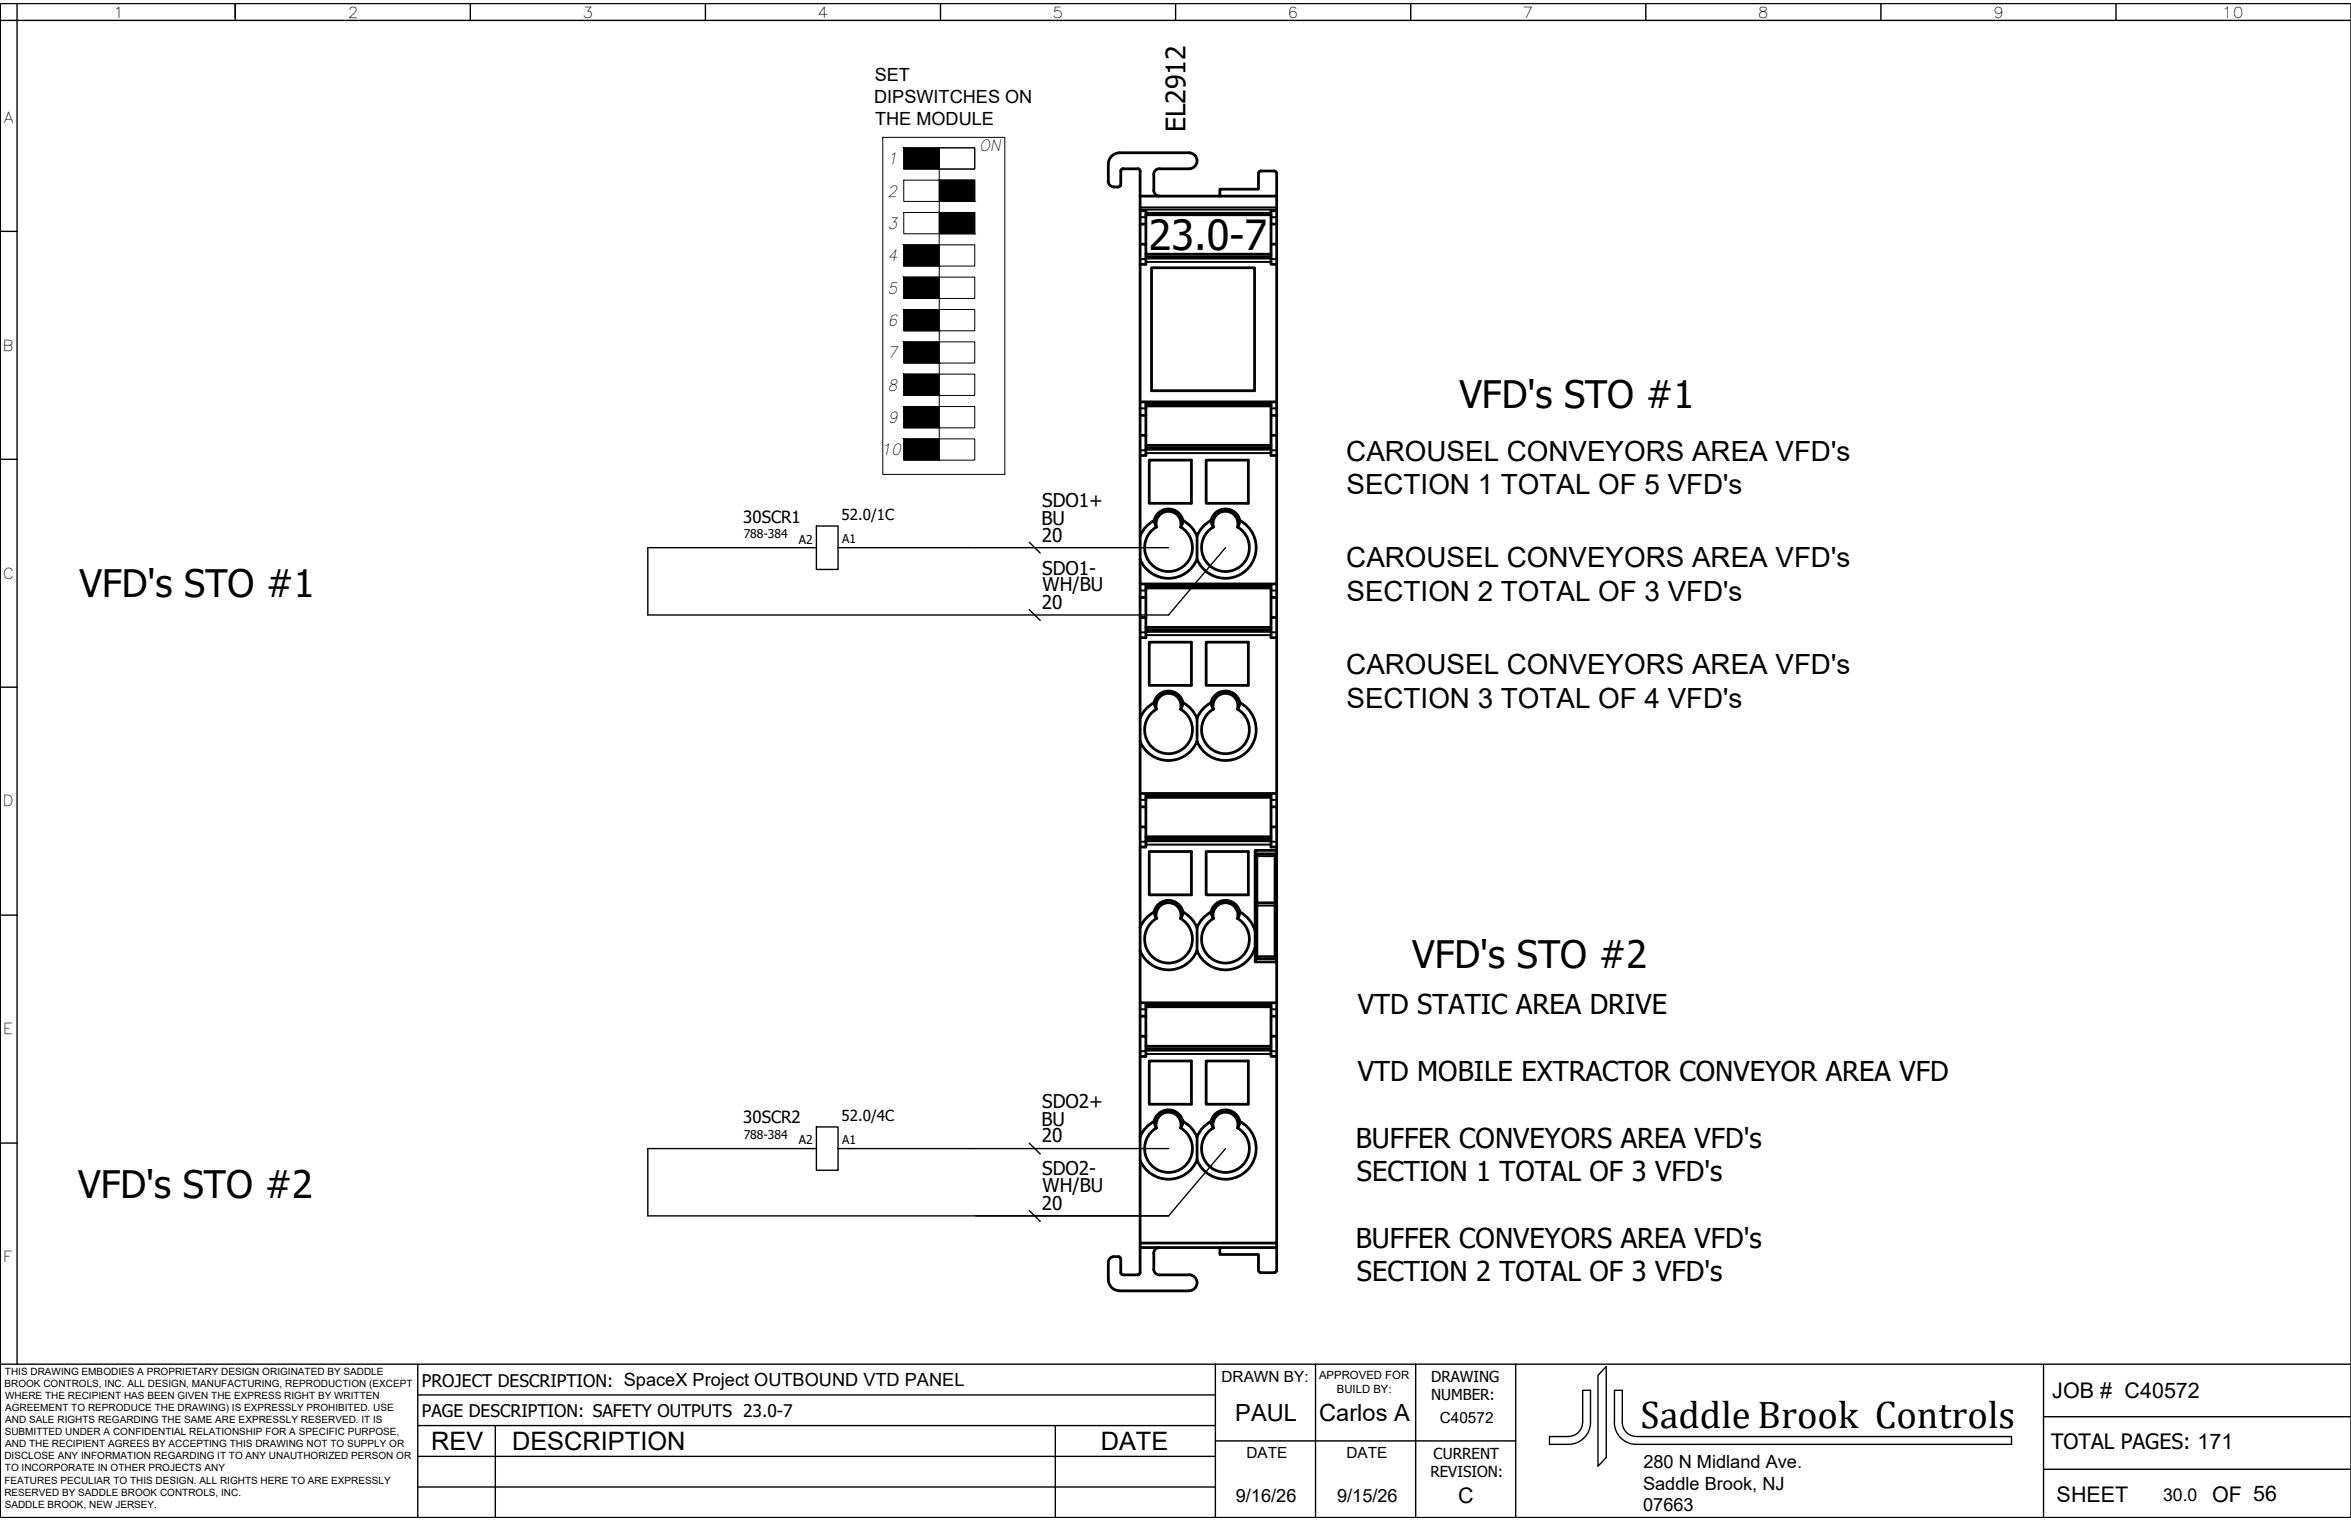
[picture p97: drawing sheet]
<svg xmlns="http://www.w3.org/2000/svg" width="432mm" height="279mm" viewBox="0 0 432 279" stroke-linecap="round" stroke-linejoin="round" font-family="sans-serif">
<defs><g id="words">
<text font-size="7.6" x="211" y="45.9">23.0-7</text>
<text font-size="7.1" x="301.3" y="262.4">Saddle Brook Controls</text>
<g font-size="7">
<text x="268" y="74.9">VFD's STO #1</text>
<text x="14.6" y="109.7">VFD's STO #1</text>
<text x="259.4" y="177.8">VFD's STO #2</text>
<text x="14.4" y="220.1">VFD's STO #2</text>
</g>
<g font-size="5.1">
<text x="247.3" y="84.7">CAROUSEL CONVEYORS AREA VFD's</text>
<text x="247.3" y="90.8">SECTION 1 TOTAL OF 5 VFD's</text>
<text x="247.3" y="104.2">CAROUSEL CONVEYORS AREA VFD's</text>
<text x="247.3" y="110.4">SECTION 2 TOTAL OF 3 VFD's</text>
<text x="247.3" y="123.8">CAROUSEL CONVEYORS AREA VFD's</text>
<text x="247.3" y="130">SECTION 3 TOTAL OF 4 VFD's</text>
</g>
<g font-size="5">
<text x="249.4" y="186.3">VTD STATIC AREA DRIVE</text>
<text x="249.4" y="198.6">VTD MOBILE EXTRACTOR CONVEYOR AREA VFD</text>
<text x="249" y="210.8">BUFFER CONVEYORS AREA VFD's</text>
<text x="249.2" y="217">SECTION 1 TOTAL OF 3 VFD's</text>
<text x="249" y="229.2">BUFFER CONVEYORS AREA VFD's</text>
<text x="249.2" y="235.4">SECTION 2 TOTAL OF 3 VFD's</text>
</g>
<text font-size="4.9" x="217.7" y="24.3" transform="rotate(-90 217.7 24.3)">EL2912</text>
<g font-size="4.7">
<text x="79.2" y="266.3">REV</text>
<text x="94" y="266.4">DESCRIPTION</text>
<text x="202.2" y="266.3">DATE</text>
</g>
<g font-size="4.3">
<text x="226.9" y="261.1">PAUL</text>
<text x="242.3" y="261.1">Carlos A</text>
</g>
<g font-size="4">
<text x="376.9" y="256.8">JOB # C40572</text>
<text x="377.7" y="275.9">SHEET</text>
<text x="406.3" y="275.9">OF 56</text>
</g>
<g font-size="3.9">
<text x="376.7" y="266.3">TOTAL PAGES: 171</text>
<text x="267.8" y="276.1">C</text>
</g>
<g font-size="3.5">
<text x="191.4" y="93.2">SDO1+</text>
<text x="191.3" y="96.4">BU</text>
<text x="191.3" y="99.5">20</text>
<text x="191.4" y="105.5">SDO1-</text>
<text x="191.3" y="111.8">20</text>
<text x="191.5" y="108.6">WH/BU</text>
<text x="191.4" y="203.6">SDO2+</text>
<text x="191.3" y="206.8">BU</text>
<text x="191.3" y="209.9">20</text>
<text x="191.4" y="215.9">SDO2-</text>
<text x="191.5" y="219">WH/BU</text>
<text x="191.3" y="222.2">20</text>
</g>
<g font-size="3.3">
<text x="160.7" y="14.9">SET</text>
<text x="160.5" y="18.9">DIPSWITCHES ON</text>
<text x="160.7" y="23">THE MODULE</text>
<text x="301.8" y="269.6">280 N Midland Ave.</text>
<text x="227" y="275.9">9/16/26</text>
<text x="245.6" y="275.9">9/15/26</text>
<text x="301.8" y="273.6">Saddle Brook, NJ</text>
<text x="301.8" y="277.6">07663</text>
</g>
<g font-size="3.2">
<text x="77.5" y="254.8">PROJECT DESCRIPTION: SpaceX Project OUTBOUND VTD PANEL</text>
<text x="77.5" y="260.2">PAGE DESCRIPTION: SAFETY OUTPUTS 23.0-7</text>
<text x="397.3" y="275.7">30.0</text>
</g>
<g font-size="3.1">
<text x="136.5" y="96">30SCR1</text>
<text x="136.5" y="206.4">30SCR2</text>
</g>
<g font-size="2.9">
<text x="179.8" y="27.8">ON</text>
<text x="163" y="30.2">1</text>
<text x="163" y="36.1">2</text>
<text x="163" y="42.1">3</text>
<text x="163" y="48">4</text>
<text x="163" y="54">5</text>
<text x="163" y="59.9">6</text>
<text x="163" y="65.8">7</text>
<text x="163" y="71.8">8</text>
<text x="163" y="77.7">9</text>
<text x="161.8" y="83.7">10</text>
</g>
<g font-size="2.8">
<text x="20.8" y="3.2">1</text>
<text x="63.9" y="3.2">2</text>
<text x="107" y="3.2">3</text>
<text x="150.2" y="3.2">4</text>
<text x="193.3" y="3.2">5</text>
<text x="236.5" y="3.2">6</text>
<text x="279.7" y="3.2">7</text>
<text x="322.9" y="3.2">8</text>
<text x="366" y="3.2">9</text>
<text x="408.1" y="3.2">10</text>
<text x=".7" y="22.5">A</text>
<text x=".5" y="64.4">B</text>
<text x="154.6" y="95.5">52.0/1C</text>
<text x=".5" y="106.3">C</text>
<text x=".5" y="148.1">D</text>
<text x=".6" y="190">E</text>
<text x="154.6" y="205.9">52.0/4C</text>
<text x=".6" y="231.9">F</text>
<text x="224.3" y="253.8">DRAWN BY:</text>
<text x="262.8" y="253.9">DRAWING</text>
<text x="262.8" y="257.2">NUMBER:</text>
<text x="264.4" y="261.4">C40572</text>
<text x="228.9" y="267.9">DATE</text>
<text x="247.3" y="267.9">DATE</text>
<text x="263.3" y="267.9">CURRENT</text>
<text x="262.7" y="271.4">REVISION:</text>
</g>
<g font-size="2.2">
<text x="136.6" y="98.8">788-384</text>
<text x="146.7" y="99.9">A2</text>
<text x="154.7" y="99.8">A1</text>
<text x="136.6" y="209.2">788-384</text>
<text x="146.7" y="210.2">A2</text>
<text x="154.7" y="210.1">A1</text>
</g>
<g font-size="2.1">
<text x="242.3" y="253.3">APPROVED FOR</text>
<text x="245.5" y="255.8">BUILD BY:</text>
</g>
<g font-size="1.8">
<text x=".8" y="254.8">BROOK CONTROLS, INC. ALL DESIGN, MANUFACTURING, REPRODUCTION (EXCEPT</text>
<text x=".9" y="252.6">THIS DRAWING EMBODIES A PROPRIETARY DESIGN ORIGINATED BY SADDLE</text>
<text x=".9" y="257">WHERE THE RECIPIENT HAS BEEN GIVEN THE EXPRESS RIGHT BY WRITTEN</text>
<text x=".9" y="263.7">SUBMITTED UNDER A CONFIDENTIAL RELATIONSHIP FOR A SPECIFIC PURPOSE,</text>
<text x="1" y="259.2">AGREEMENT TO REPRODUCE THE DRAWING) IS EXPRESSLY PROHIBITED. USE</text>
<text x="1" y="261.4">AND SALE RIGHTS REGARDING THE SAME ARE EXPRESSLY RESERVED. IT IS</text>
<text x=".8" y="268.1">DISCLOSE ANY INFORMATION REGARDING IT TO ANY UNAUTHORIZED PERSON OR</text>
<text x="1" y="265.9">AND THE RECIPIENT AGREES BY ACCEPTING THIS DRAWING NOT TO SUPPLY OR</text>
<text x=".8" y="272.5">FEATURES PECULIAR TO THIS DESIGN. ALL RIGHTS HERE TO ARE EXPRESSLY</text>
<text x=".8" y="274.7">RESERVED BY SADDLE BROOK CONTROLS, INC.</text>
<text x=".9" y="270.3">TO INCORPORATE IN OTHER PROJECTS ANY</text>
<text x=".9" y="276.9">SADDLE BROOK, NEW JERSEY.</text>
</g>
</g></defs>
<!-- layer: WIRES -->
<path d="M0 .7v278.1" fill="none" stroke="#000" stroke-width=".25"/>
<!-- layer: 0 -->
<g fill="none" stroke="#000" stroke-width=".25">
<path d="M0 .7h431.8v278.1h-431.8zM0 3.7h431.8M3.1 .7v249.9M43.2 .7v3M86.4 .7v3M129.6 .7v3M172.7 .7v3M215.9 .7v3M259.1 .7v3M302.3 .7v3M345.5 .7v3M388.6 .7v3"/>
<path d="M0 42.5h3.1M0 84.4h3.1M149.9 96.6h4v8h-4zM189 99.6l2.1 2M149.9 100.6h-30.9v12.4h95.6l10.5-12.4M153.9 100.6h60.7M189 112l2.1 2M0 126.2h3.1M0 168.1h3.1M0 210h3.1M149.9 207h4v8h-4zM149.9 211h-30.9v12.4h95.6"/>
<path d="M153.9 211h60.7M189 210l2.1 2M225.1 211l-10.5 12.4h-35.4M189 222.4l2.1 1.9M0 250.6h431.8M76.7 250.6v28.2M76.7 256.2h146.5M223.2 250.6v28.2M241.6 250.6v28.2M260 250.6v28.2M278.4 250.6v28.2M295 251v16.7l-1.5 1.6v-16.7z"/>
<path d="M375.3 250.8v28M76.7 273.2h146.5M76.7 267.5h146.5M76.7 261.9h146.5M91 261.9v16.9M193.8 261.9v16.9M223.2 264.7h55.2M290.7 261.3a2.57 2.57 0 0 1-2.6 2.6h-3.5M290.7 261.3v-5.9h1.4v5.9a4 4 0 0 1-4 4h-3.5v-1.4M296.5 261.3a4 4 0 0 0 4 4h68.9v-1.4h-68.9a2.61 2.61 0 0 1-2.5-2.6v-5.9h-1.5v5.9M375.3 269.9h56.5M375.3 260.2h56.5"/>
</g>
<!-- layer: Sichtbar (ISO) -->
<g fill="none" stroke="#000" stroke-width=".51">
<path d="M209 31l.3 .2 .1 .2v4.6M209 31h-2.9l-.3 .4v2.7a1.54 1.54 0 0 1-2.2-.5v-3.4a2.08 2.08 0 0 1 2-2.1h12.8a1.47 1.47 0 0 1 1.5 1.4 1.47 1.47 0 0 1-1.5 1.5h-5.4a1.01 1.01 0 0 0-1.1 1v3M209.4 36v2.7h1.1M209.4 36h25.1M210.5 38.7h-1.1v9.9M210.5 38.7v6.2M210.5 39.5h22.9M211.9 35a1.05 1.05 0 0 0 1 1M224 36v-1.2h7.1l.1-3.2 .4-.2h2.5l.3 .2 .1 .2v4.2M233.4 38.7h1.1zM233.4 38.7v2.5M234.5 36v5.2"/>
<path d="M209.4 48.6v35.1h1.1v-3.7h-1.1M209.4 44.9h1.1v3.7h-1.1M209.4 41.2h1.1M210.5 46.7h22.9M210.5 47.4h22.9M211.5 49.2h18.9v22.6h-18.9zM233.4 41.2v3.7h1.1v-3.7M233.4 44.9v3.7h1.1v-3.7M233.4 41.2h1.1M234.5 48.6v35.1M209.4 73.8h25.1M209.4 76.3h1.1"/>
<path d="M210.5 80v-5.9h22.9v9.6h1.1M210.5 74.6h22.9M233.4 80h1.1M233.4 76.3h1.1M209.4 98.5a5.6 5.6 0 0 1 2.6-2.9 2.72 2.72 0 0 1 2.6-2.1 2.72 2.72 0 0 1 2.7 2.1 5.7 5.7 0 0 1 2.6 2.9 5.6 5.6 0 0 1 2.5-2.9 2.72 2.72 0 0 1 2.7-2.1 2.72 2.72 0 0 1 2.6 2.1 5.6 5.6 0 0 1 1.2 9.2 5.6 5.6 0 0 1-9-2.1 5.6 5.6 0 0 1-5.3 3.5 5.6 5.6 0 0 1-5.2-3.5M209.4 83.7v23.6h25.1v-23.6M210.5 81.8h22.9M210.5 82.5h22.9M211.1 84.5h7.7v8h-7.7zM212 95.6l.4 1.2M212.9 94.6a2.3 2.3 0 0 1 2.8-.4 2.3 2.3 0 0 1 1.1 2.6 4.4 4.4 0 0 1 1.2 6.6 4.4 4.4 0 0 1-6.7 0 4.4 4.4 0 0 1 1.1-6.6 2.3 2.3 0 0 1 .5-2.2zM217.3 95.6l-.4 1.2"/>
<path d="M219.9 98.5v4.2M221.5 84.5h7.8v8h-7.8zM222.4 95.6l.5 1.2M222.9 96.8a4.4 4.4 0 0 0-1.2 6.6 4.4 4.4 0 0 0 6.7 0 4.4 4.4 0 0 0-1.1-6.6 2.3 2.3 0 0 0-2.2-2.9 2.3 2.3 0 0 0-2.2 2.9M227.7 95.6l-.4 1.2M209.4 107.3v9.8h1.1v-3.7h-1.1M209.4 117.1v14.8M209.4 109.7h1.1M210.5 113.4v-5.9h22.9v9.6h1.1M210.5 115.3h22.9M210.5 108h22.9M210.5 116h22.9"/>
<path d="M211.1 118h7.7v7.9h-7.7zM221.5 118h7.8v7.9h-7.8zM233.4 113.4h1.1M233.4 109.7h1.1M234.5 117.1v28.7h-25.1v-9.6M234.5 107.3v9.8M209.4 136.2a5.6 5.6 0 0 0 5.2 3.5 5.6 5.6 0 0 0 5.2-3.5M209.4 131.9v4.3M212 129.1l.4 1.2M212.9 128.1a2.3 2.3 0 0 1 2.8-.4 2.3 2.3 0 0 1 1.1 2.6 4.4 4.4 0 0 1 1.2 6.6 4.4 4.4 0 0 1-6.7 0 4.4 4.4 0 0 1 1.1-6.6 2.33 2.33 0 0 1 .5-2.2zM217.3 129.1a5.6 5.6 0 0 1 2.5 2.8M217.3 129.1a2.72 2.72 0 0 0-2.7-2.2 2.72 2.72 0 0 0-2.6 2.2 5.6 5.6 0 0 0-2.6 2.8"/>
<path d="M217.3 129.1l-.4 1.2M219.9 131.9v4.3M222.4 129.1a2.72 2.72 0 0 1 2.7-2.2 2.72 2.72 0 0 1 2.6 2.2M222.4 129.1a5.6 5.6 0 0 0-2.5 2.8M222.4 129.1l.5 1.2a2.3 2.3 0 0 1 2.2-2.9 2.3 2.3 0 0 1 2.2 2.9M222.9 130.3a4.4 4.4 0 0 0-1.2 6.6 4.4 4.4 0 0 0 6.7 0 4.4 4.4 0 0 0-1.1-6.6M227.7 129.1a5.6 5.6 0 0 1 1.2 9.1 5.6 5.6 0 0 1-9-2M227.7 129.1l-.4 1.2M209.4 145.8v9.8h1.1v-3.7h-1.1M209.4 155.6v14.8M209.4 148.2h1.1M210.5 151.9v-5.9h22.9v9.6h1.1"/>
<path d="M210.5 153.7h22.9M210.5 146.5h22.9M210.5 154.5h22.9M211.1 156.4h7.7v8h-7.7zM221.5 156.4h7.8v8h-7.8zM230.5 156.2h4v20.5h-4zM230.8 156.8h3.4v19.3h-3.4zM233.4 151.9h1.1M233.4 148.2h1.1M234.5 145.8v9.8M234.5 155.6v.6M209.4 174.6a5.6 5.6 0 0 0 5.2 3.6 5.6 5.6 0 0 0 5.2-3.6"/>
<path d="M209.4 174.7v9.5h25.1v-7.5M209.4 170.4v4.3M212 167.5a2.72 2.72 0 0 1 2.6-2.1 2.72 2.72 0 0 1 2.7 2.1M212 167.5a5.6 5.6 0 0 0-2.6 2.9M212 167.5l.4 1.2a4.4 4.4 0 0 0-1.1 6.7 4.4 4.4 0 0 0 6.7-.1 4.4 4.4 0 0 0-1.2-6.6M212.4 168.7a2.3 2.3 0 0 1 2.2-2.9 2.3 2.3 0 0 1 2.2 2.9M216.9 168.7l.4-1.2a5.8 5.8 0 0 1 2.5 2.9M219.9 170.4v4.3M222.4 167.5a2.72 2.72 0 0 1 2.7-2.1 2.72 2.72 0 0 1 2.6 2.1M222.9 168.7a4.4 4.4 0 0 0-1.2 6.6 4.4 4.4 0 0 0 6.7 .1 4.4 4.4 0 0 0-1.1-6.7l.4-1.2a5.7 5.7 0 0 1 2.8 3.5M222.9 168.7a2.3 2.3 0 0 1 2.2-2.9 2.3 2.3 0 0 1 2.2 2.9M222.9 168.7l-.5-1.2a5.6 5.6 0 0 0-2.5 2.9"/>
<path d="M230.5 174a5.6 5.6 0 0 1-5.1 4.2 5.6 5.6 0 0 1-5.5-3.6M230.8 165.8h3.4M209.4 184.2v9.9h1.1v-3.7h-1.1M209.4 194.1v14.8M209.4 186.7h1.1M210.5 190.4v-6h22.9v9.7h1.1M210.5 192.2h22.9M210.5 184.9h22.9M210.5 192.9h22.9M211.1 194.9h7.7v7.9h-7.7zM221.5 194.9h7.8v7.9h-7.8zM233.4 186.7h1.1"/>
<path d="M234.5 194.1v34.2h-25.1v-19.4M234.5 186.7v3.7h-1.1M234.5 190.4v3.7M234.5 184.2v2.5M209.4 208.8a5.6 5.6 0 0 1 2.6-2.8 2.72 2.72 0 0 1 2.6-2.1 2.72 2.72 0 0 1 2.7 2.1 5.6 5.6 0 0 1 2.5 2.8M212 206l.4 1.2M212.9 205a2.3 2.3 0 0 1 2.8-.4 2.3 2.3 0 0 1 1.1 2.6 4.4 4.4 0 0 1 1.2 6.6 4.4 4.4 0 0 1-6.7 0 4.4 4.4 0 0 1 1.1-6.6 2.3 2.3 0 0 1 .5-2.2zM217.3 206l-.4 1.2M219.9 208.8a5.6 5.6 0 0 1 2.5-2.8 2.72 2.72 0 0 1 2.7-2.1 2.72 2.72 0 0 1 2.6 2.1 5.6 5.6 0 0 1 1.2 9.2 5.6 5.6 0 0 1-9-2.1 5.6 5.6 0 0 1-5.3 3.5 5.6 5.6 0 0 1-5.2-3.5M219.9 208.9v4.2M222.4 206l.5 1.2M222.9 207.2a4.4 4.4 0 0 0-1.2 6.6 4.4 4.4 0 0 0 6.7 0 4.4 4.4 0 0 0-1.1-6.6 2.3 2.3 0 0 0-2.2-2.9 2.3 2.3 0 0 0-2.2 2.9"/>
<path d="M227.7 206l-.4 1.2M203.6 231.9v3.1M205.8 231.3v2.5M205.8 231.3l-.2-.4a1.52 1.52 0 0 0-2 .7l-.1 .3M205.8 233.8l.1 .2 .4 .2h2.7M209.4 228.3v.9h25.1M209.4 229.2v4.6M209.4 233.8l-.2 .3-.2 .1M211.9 233.1a1.05 1.05 0 0 0 1.1 1.1h5.4a1.48 1.48 0 0 1 1.5 1.4 1.48 1.48 0 0 1-1.5 1.5h-12.8a2.08 2.08 0 0 1-2-2.1M212.9 229.2a1.05 1.05 0 0 0-1 1v3M224 229.2v1.2h7.1v3l.1 .2 .4 .2M231.6 233.8h2.5"/>
<path d="M234.5 228.3v5.1l-.2 .3-.2 .1"/>
</g>
<!-- layer: Sichtbar schmal (ISO) -->
<g fill="none" stroke="#000" stroke-width=".36">
<path d="M209.4 38.5h25.1M209.4 38.1h25.1M209.4 39.9h1.1M210.5 39.2h22.9M210.5 39.1h22.9M233.4 39.9h1.1M209.4 47.6h1.1M210.5 48.1h22.9M210.5 47.1h22.9M233.4 47.6h1.1M209.4 75h1.1M210.5 74.4h22.9"/>
<path d="M233.4 75h1.1M209.4 82.7h1.1M210.5 83.2h22.9M210.5 82.2h22.9M233.4 82.7h1.1M209.4 108.5h1.1M209.4 116.2h1.1M210.5 116.7h22.9M210.5 107.8h22.9M210.5 115.7h22.9M233.4 108.5h1.1M233.4 116.2h1.1"/>
<path d="M209.4 146.9h1.1M209.4 154.6h1.1M210.5 155.2h22.9M210.5 146.3h22.9M210.5 154.1h22.9M230.8 157.3h3.4M233.4 146.9h1.1M233.4 154.6h1.1M230.8 175.7h3.4M230.8 166.3h3.4M209.4 185.4h1.1M209.4 193.1h1.1"/>
<path d="M210.5 193.6h22.9M210.5 184.7h22.9M210.5 192.6h22.9M233.4 185.4h1.1M233.4 193.1h1.1"/>
</g>
<!-- layer: FORCA -->
<g fill="none" stroke="#000" stroke-width=".18">
<path d="M162.1 25.2h22.5v61.9h-22.5zM166 27.2h13v3.9h-13zM166 33.1h13v3.9h-13zM166 39h13v3.9h-13zM172.5 27.2h6.5v3.9h-6.5zM172.5 27.2v57.3M166 45h13v3.9h-13zM166 50.9h13v3.9h-13zM166 56.9h13v3.9h-13zM166 62.8h13v3.9h-13zM166 68.7h13v3.9h-13zM166 74.7h13v3.9h-13z"/>
<path d="M166 80.6h13v3.9h-13z"/>
</g>
<g fill="#000" stroke="#000" stroke-width=".18">
<path d="M166 27.2l6.5 3.9v-3.9zM166 27.2l6.5 3.9h-6.5z"/>
<path d="M172.5 33.1l6.5 3.9v-3.9zM172.5 33.1l6.5 3.9h-6.5z"/>
<path d="M172.5 39l6.5 3.9v-3.9zM172.5 39l6.5 3.9h-6.5z"/>
<path d="M166 45l6.5 3.9v-3.9zM166 45l6.5 3.9h-6.5z"/>
<path d="M166 50.9l6.5 3.9v-3.9zM166 50.9l6.5 3.9h-6.5z"/>
<path d="M166 56.9l6.5 3.9v-3.9zM166 56.9l6.5 3.9h-6.5z"/>
<path d="M166 62.8l6.5 3.9v-3.9zM166 62.8l6.5 3.9h-6.5z"/>
<path d="M166 68.7l6.5 3.9v-3.9zM166 68.7l6.5 3.9h-6.5z"/>
<path d="M166 74.7l6.5 3.9v-3.9zM166 74.7l6.5 3.9h-6.5z"/>
<path d="M166 80.6l6.5 3.9v-3.9zM166 80.6l6.5 3.9h-6.5z"/>
</g>
<use href="#words"/>
</svg>
